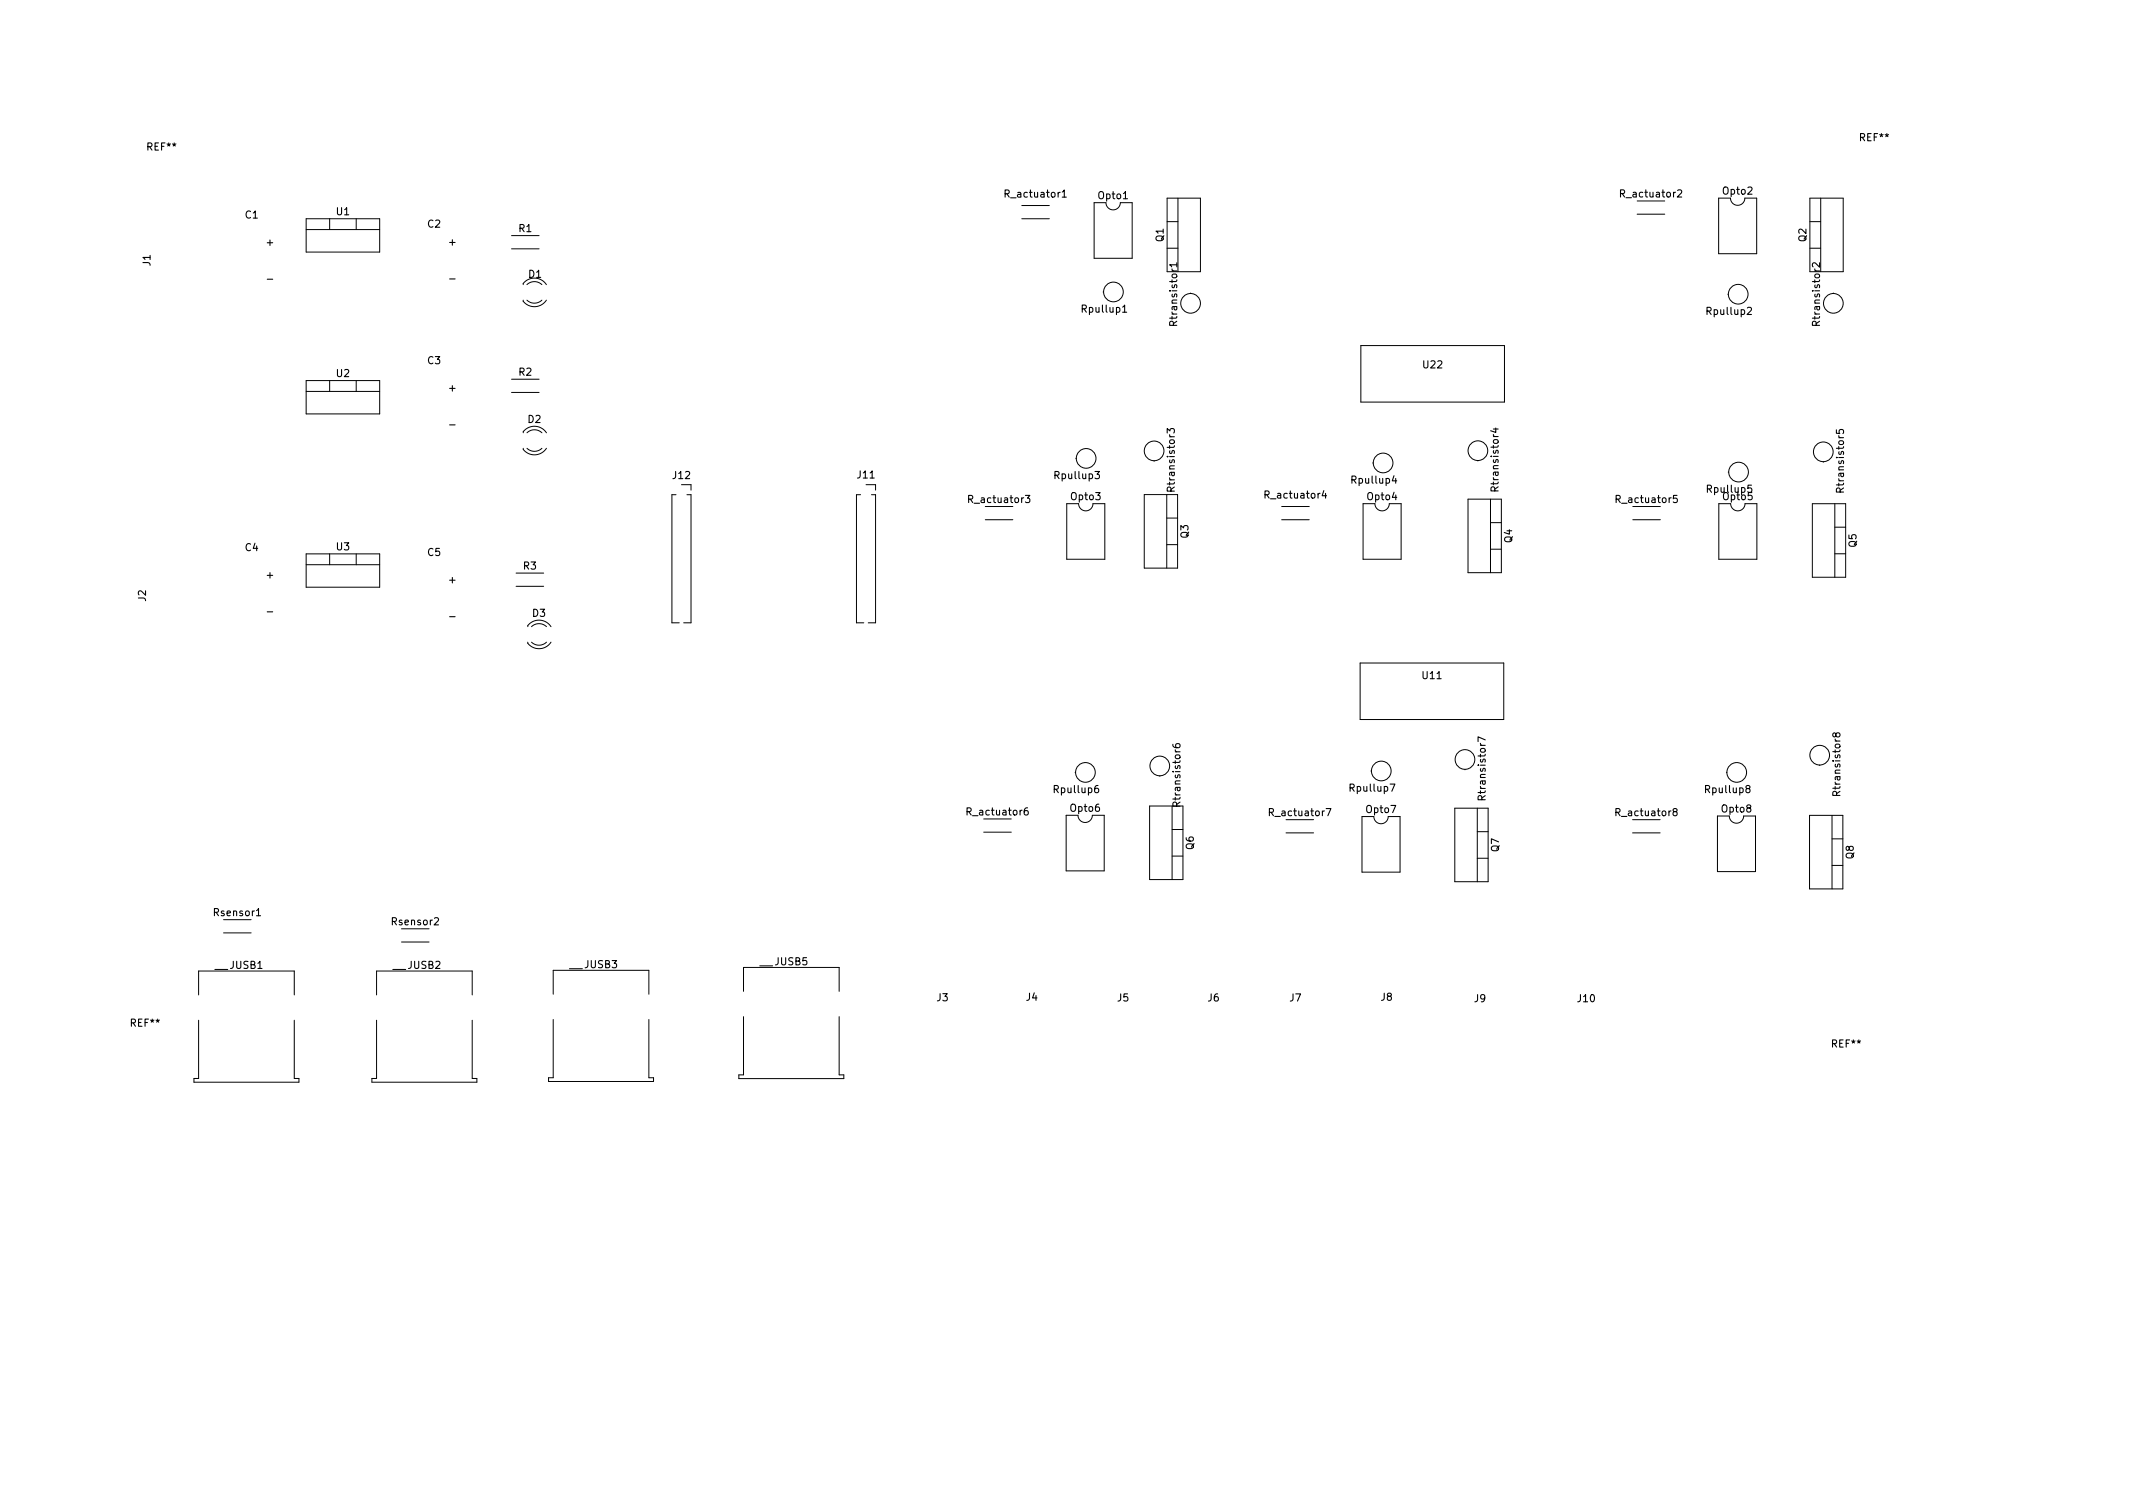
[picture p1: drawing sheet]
<svg xmlns="http://www.w3.org/2000/svg" width="297mm" height="210mm" viewBox="0 0 297 210" stroke-linecap="round" stroke-linejoin="round" font-family="sans-serif">
<defs><g id="words">
<g font-size="1.4">
<text x="20.6" y="20.9">REF**</text>
<text x="259.1" y="19.6">REF**</text>
<text x="46.9" y="30">U1</text>
<text x="140.2" y="27.5">R_actuator1</text>
<text x="153" y="27.7">Opto1</text>
<text x="225.9" y="27.5">R_actuator2</text>
<text x="240" y="27.1">Opto2</text>
<text x="34.2" y="30.4">C1</text>
<text x="37.2" y="34.2">+</text>
<text x="59.6" y="31.7">C2</text>
<text x="62.6" y="34.2">+</text>
<text x="72.3" y="32.3">R1</text>
<text x="162" y="33.6" transform="rotate(-90 162 33.6)">Q1</text>
<text x="251.5" y="33.6" transform="rotate(-90 251.5 33.6)">Q2</text>
<text x="20.9" y="37" transform="rotate(-90 20.9 37)">J1</text>
<text x="37.4" y="39.3">-</text>
<text x="62.8" y="39.3">-</text>
<text x="73.6" y="38.7">D1</text>
<text x="150.8" y="43.5">Rpullup1</text>
<text x="163.9" y="45.1" transform="rotate(-90 163.9 45.1)">Rtransistor1</text>
<text x="237.8" y="43.8">Rpullup2</text>
<text x="253.4" y="45.1" transform="rotate(-90 253.4 45.1)">Rtransistor2</text>
<text x="46.9" y="52.5">U2</text>
<text x="59.6" y="50.7">C3</text>
<text x="72.3" y="52.3">R2</text>
<text x="198.2" y="51.3">U22</text>
<text x="62.6" y="54.5">+</text>
<text x="62.8" y="59.6">-</text>
<text x="73.5" y="58.9">D2</text>
<text x="93.7" y="66.7">J12</text>
<text x="119.4" y="66.6">J11</text>
<text x="135.1" y="70">R_actuator3</text>
<text x="147" y="66.7">Rpullup3</text>
<text x="149.2" y="69.6">Opto3</text>
<text x="163.6" y="68.2" transform="rotate(-90 163.6 68.2)">Rtransistor3</text>
<text x="176.4" y="69.4">R_actuator4</text>
<text x="188.4" y="67.3">Rpullup4</text>
<text x="190.5" y="69.6">Opto4</text>
<text x="208.7" y="68.1" transform="rotate(-90 208.7 68.1)">Rtransistor4</text>
<text x="225.3" y="70">R_actuator5</text>
<text x="237.9" y="68.6">Rpullup5</text>
<text x="240" y="69.6">Opto5</text>
<text x="256.8" y="68.3" transform="rotate(-90 256.8 68.3)">Rtransistor5</text>
<text x="34.2" y="76.7">C4</text>
<text x="46.9" y="76.6">U3</text>
<text x="59.6" y="77.4">C5</text>
<text x="165.5" y="74.9" transform="rotate(-90 165.5 74.9)">Q3</text>
<text x="210.6" y="75.6" transform="rotate(-90 210.6 75.6)">Q4</text>
<text x="258.5" y="76.2" transform="rotate(-90 258.5 76.2)">Q5</text>
<text x="20.3" y="83.7" transform="rotate(-90 20.3 83.7)">J2</text>
<text x="37.2" y="80.5">+</text>
<text x="62.6" y="81.2">+</text>
<text x="72.9" y="79.3">R3</text>
<text x="37.4" y="85.6">-</text>
<text x="62.8" y="86.3">-</text>
<text x="74.2" y="85.9">D3</text>
<text x="198.1" y="94.6">U11</text>
<text x="134.9" y="113.5">R_actuator6</text>
<text x="146.9" y="110.4">Rpullup6</text>
<text x="149.1" y="113">Opto6</text>
<text x="164.4" y="112" transform="rotate(-90 164.4 112)">Rtransistor6</text>
<text x="177" y="113.6">R_actuator7</text>
<text x="188.1" y="110.2">Rpullup7</text>
<text x="190.3" y="113.2">Opto7</text>
<text x="206.9" y="111.1" transform="rotate(-90 206.9 111.1)">Rtransistor7</text>
<text x="225.2" y="113.6">R_actuator8</text>
<text x="237.6" y="110.4">Rpullup8</text>
<text x="239.8" y="113.1">Opto8</text>
<text x="256.3" y="110.5" transform="rotate(-90 256.3 110.5)">Rtransistor8</text>
<text x="166.2" y="118.3" transform="rotate(-90 166.2 118.3)">Q6</text>
<text x="208.7" y="118.6" transform="rotate(-90 208.7 118.6)">Q7</text>
<text x="258.1" y="119.6" transform="rotate(-90 258.1 119.6)">Q8</text>
<text x="29.9" y="127.6">Rsensor1</text>
<text x="54.7" y="128.8">Rsensor2</text>
<text x="32.1" y="134.9">JUSB1</text>
<text x="56.9" y="134.9">JUSB2</text>
<text x="81.5" y="134.8">JUSB3</text>
<text x="108" y="134.4">JUSB5</text>
<text x="18.3" y="142.9">REF**</text>
<text x="130.5" y="139.4">J3</text>
<text x="142.9" y="139.3">J4</text>
<text x="155.6" y="139.4">J5</text>
<text x="168.2" y="139.4">J6</text>
<text x="179.6" y="139.4">J7</text>
<text x="192.3" y="139.3">J8</text>
<text x="205.3" y="139.5">J9</text>
<text x="219.7" y="139.5">J10</text>
<text x="255.2" y="145.8">REF**</text>
</g>
</g></defs>
<path d="M147.9 27.5h.6M163.9 36.6v.6" fill="none" stroke="#000" stroke-width=".15"/>
<g fill="none" stroke="#000" stroke-width=".14">
<path d="M42.6 30.5h10.3v4.6h-10.3zM42.6 32h10.3M45.9 30.5v1.5M49.6 30.5v1.5M71.2 32.8h3.9M71.2 34.6h3.9M72.9 39.6a1.41 1.41 0 0 1 1.1-.8 1.99 1.99 0 0 1 2.1 .8M73.4 39.6a1.5 1.5 0 0 1 2.1 0M142.3 30.5h3.8M142.3 28.6h3.8M152.4 28.2h1.6a1 1 0 0 0 1 1 1 1 0 0 0 1-1h1.7v7.8h-5.3zM162.5 27.6h4.7v10.2h-4.7z"/>
<path d="M162.5 30.9h1.5M162.5 34.6h1.5M164 27.6v10.2M228 28h3.8M228 29.8h3.8M239.3 27.6h1.7a1 1 0 0 0 1 1 1 1 0 0 0 1-1h1.6v7.7h-5.3zM252 27.6h4.7v10.2h-4.7zM252 30.9h1.5M252 34.6h1.5M253.5 27.6v10.2M42.6 53h10.3v4.6h-10.3zM42.6 54.5h10.3"/>
<path d="M45.9 53v1.5M49.6 53v1.5M71.2 52.8h3.9M71.2 54.6h3.9M75.5 41.8a1.5 1.5 0 0 1-2.1 0M76.1 41.8a1.99 1.99 0 0 1-3.2 .1v-.1M153.6 40.7h.1M165.8 40.8v.1M189.5 48.1h20v7.9h-20zM240.6 41h.1M255.3 40.8v.1M42.6 77.1h10.3v4.7h-10.3z"/>
<path d="M42.6 78.6h10.3M45.9 77.1v1.5M49.6 77.1v1.5M71.9 79.8h3.8M72.9 60.1a1.99 1.99 0 0 1 3.2 .2M72.9 60.1v.2M72.9 62.4v.2M73.4 60.3a1.5 1.5 0 0 1 2.1 0M73.4 62.4a1.5 1.5 0 0 0 2.1 0M76.1 62.4a1.99 1.99 0 0 1-3.2 .2M94.1 68.9h-.5v17.8h1M94.9 67.5h1.3v.7"/>
<path d="M95.7 68.9h.5v17.8h-1M119.8 68.9h-.5v17.8h1M120.6 67.5h1.3v.7M121.4 68.9h.5v17.8h-1M137.2 70.5h3.9M137.2 72.4h3.9M148.6 70.1h1.6a1 1 0 0 0 1 1 1 1 0 0 0 1-1h1.7v7.8h-5.3zM149.8 63.8h.1M159.3 68.9h4.7v10.2h-4.7zM160.7 64.2h.1M162.5 72.1h1.5M162.5 75.8h1.5"/>
<path d="M162.5 68.9v10.2M178.5 70.5h3.8M178.5 72.4h3.8M189.8 70.1h1.7a1 1 0 0 0 1 1 1 1 0 0 0 1-1h1.6v7.8h-5.3zM191.2 64.5h.1M204.4 69.5h4.7v10.2h-4.7zM205.8 64.1v.1M207.6 76.5h1.5M207.6 72.8h1.5M207.6 69.5v10.2M227.4 70.5h3.8M227.4 72.4h3.8"/>
<path d="M239.4 70.1h1.6a1 1 0 0 0 1 1 1 1 0 0 0 1-1h1.7v7.8h-5.3zM240.7 65.7h.1M252.4 70.1h4.6v10.3h-4.6zM253.9 64.3v.1M255.5 77.1h1.5M255.5 73.4h1.5M255.5 70.1v10.3M71.9 81.6h3.8M73.5 87.3a1.41 1.41 0 0 1 1.1-.9 1.99 1.99 0 0 1 2.1 .9M74 87.3a1.5 1.5 0 0 1 2.1 0M76.1 89.4a1.5 1.5 0 0 1-2.1 0M76.7 89.4a1.99 1.99 0 0 1-3.2 .2v-.2"/>
<path d="M189.4 92.3h20v7.9h-20zM137 115.9h3.8M137 114h3.8M148.5 113.5h1.6a1 1 0 0 0 1 1 1 1 0 0 0 1-1h1.7v7.8h-5.3zM149.7 107.6h.1M160.1 112.2h4.6v10.3h-4.6zM161.5 108v.1M163.2 112.2v10.3M163.2 115.5h1.5M163.2 119.2h1.5M179.1 116h3.8M179.1 114.1h3.8"/>
<path d="M189.7 113.7h1.6a1 1 0 0 0 1 1 1 1 0 0 0 1-1h1.7v7.7h-5.3zM190.9 107.4h.1M202.6 112.5h4.6v10.3h-4.6zM204 107.1v.1M205.7 119.5h1.5M205.7 112.5v10.3M205.7 115.8h1.5M227.4 116h3.8M227.4 114.1h3.8M239.2 113.6h1.6a1 1 0 0 0 1 1 1 1 0 0 0 1-1h1.7v7.8h-5.3zM240.4 107.6h.1M252 113.5h4.6v10.3h-4.6z"/>
<path d="M253.4 106.5v.1M255.1 113.5v10.3M255.1 116.8h1.5M27.7 138.5v-3.3h13.3v3.3M29.9 135h1.8M31.1 129.9h3.9M31.1 128.1h3.9M52.4 138.5v-3.3h13.4v3.3M54.7 135h1.8M55.9 129.3h3.8M55.9 131.2h3.8M77 138.4v-3.3h13.4v3.3"/>
<path d="M79.3 134.9h1.8M103.5 138v-3.3h13.4v3.3M105.8 134.5h1.8M255.1 120.5h1.5M27.7 142.1v8.1h-.7v.5h14.6v-.5h-.6v-8.1M52.4 142.1v8.1h-.6v.5h14.6v-.5h-.6v-8.1M77 142v8.1h-.6v.5h14.6v-.5h-.6v-8.1M103.5 141.6v8.1h-.6v.5h14.6v-.5h-.6v-8.1"/>
<circle cx="155.1" cy="40.7" r="1.37"/>
<circle cx="165.8" cy="42.2" r="1.37"/>
<circle cx="242.1" cy="41" r="1.37"/>
<circle cx="255.3" cy="42.2" r="1.37"/>
<circle cx="151.3" cy="63.8" r="1.37"/>
<circle cx="160.7" cy="62.8" r="1.37"/>
<circle cx="192.6" cy="64.5" r="1.37"/>
<circle cx="205.8" cy="62.8" r="1.37"/>
<circle cx="242.1" cy="65.7" r="1.37"/>
<circle cx="253.9" cy="62.9" r="1.37"/>
<circle cx="151.2" cy="107.6" r="1.37"/>
<circle cx="161.5" cy="106.7" r="1.37"/>
<circle cx="192.4" cy="107.4" r="1.37"/>
<circle cx="204" cy="105.8" r="1.37"/>
<circle cx="241.9" cy="107.6" r="1.37"/>
<circle cx="253.4" cy="105.2" r="1.37"/>
</g>
<use href="#words"/>
</svg>
